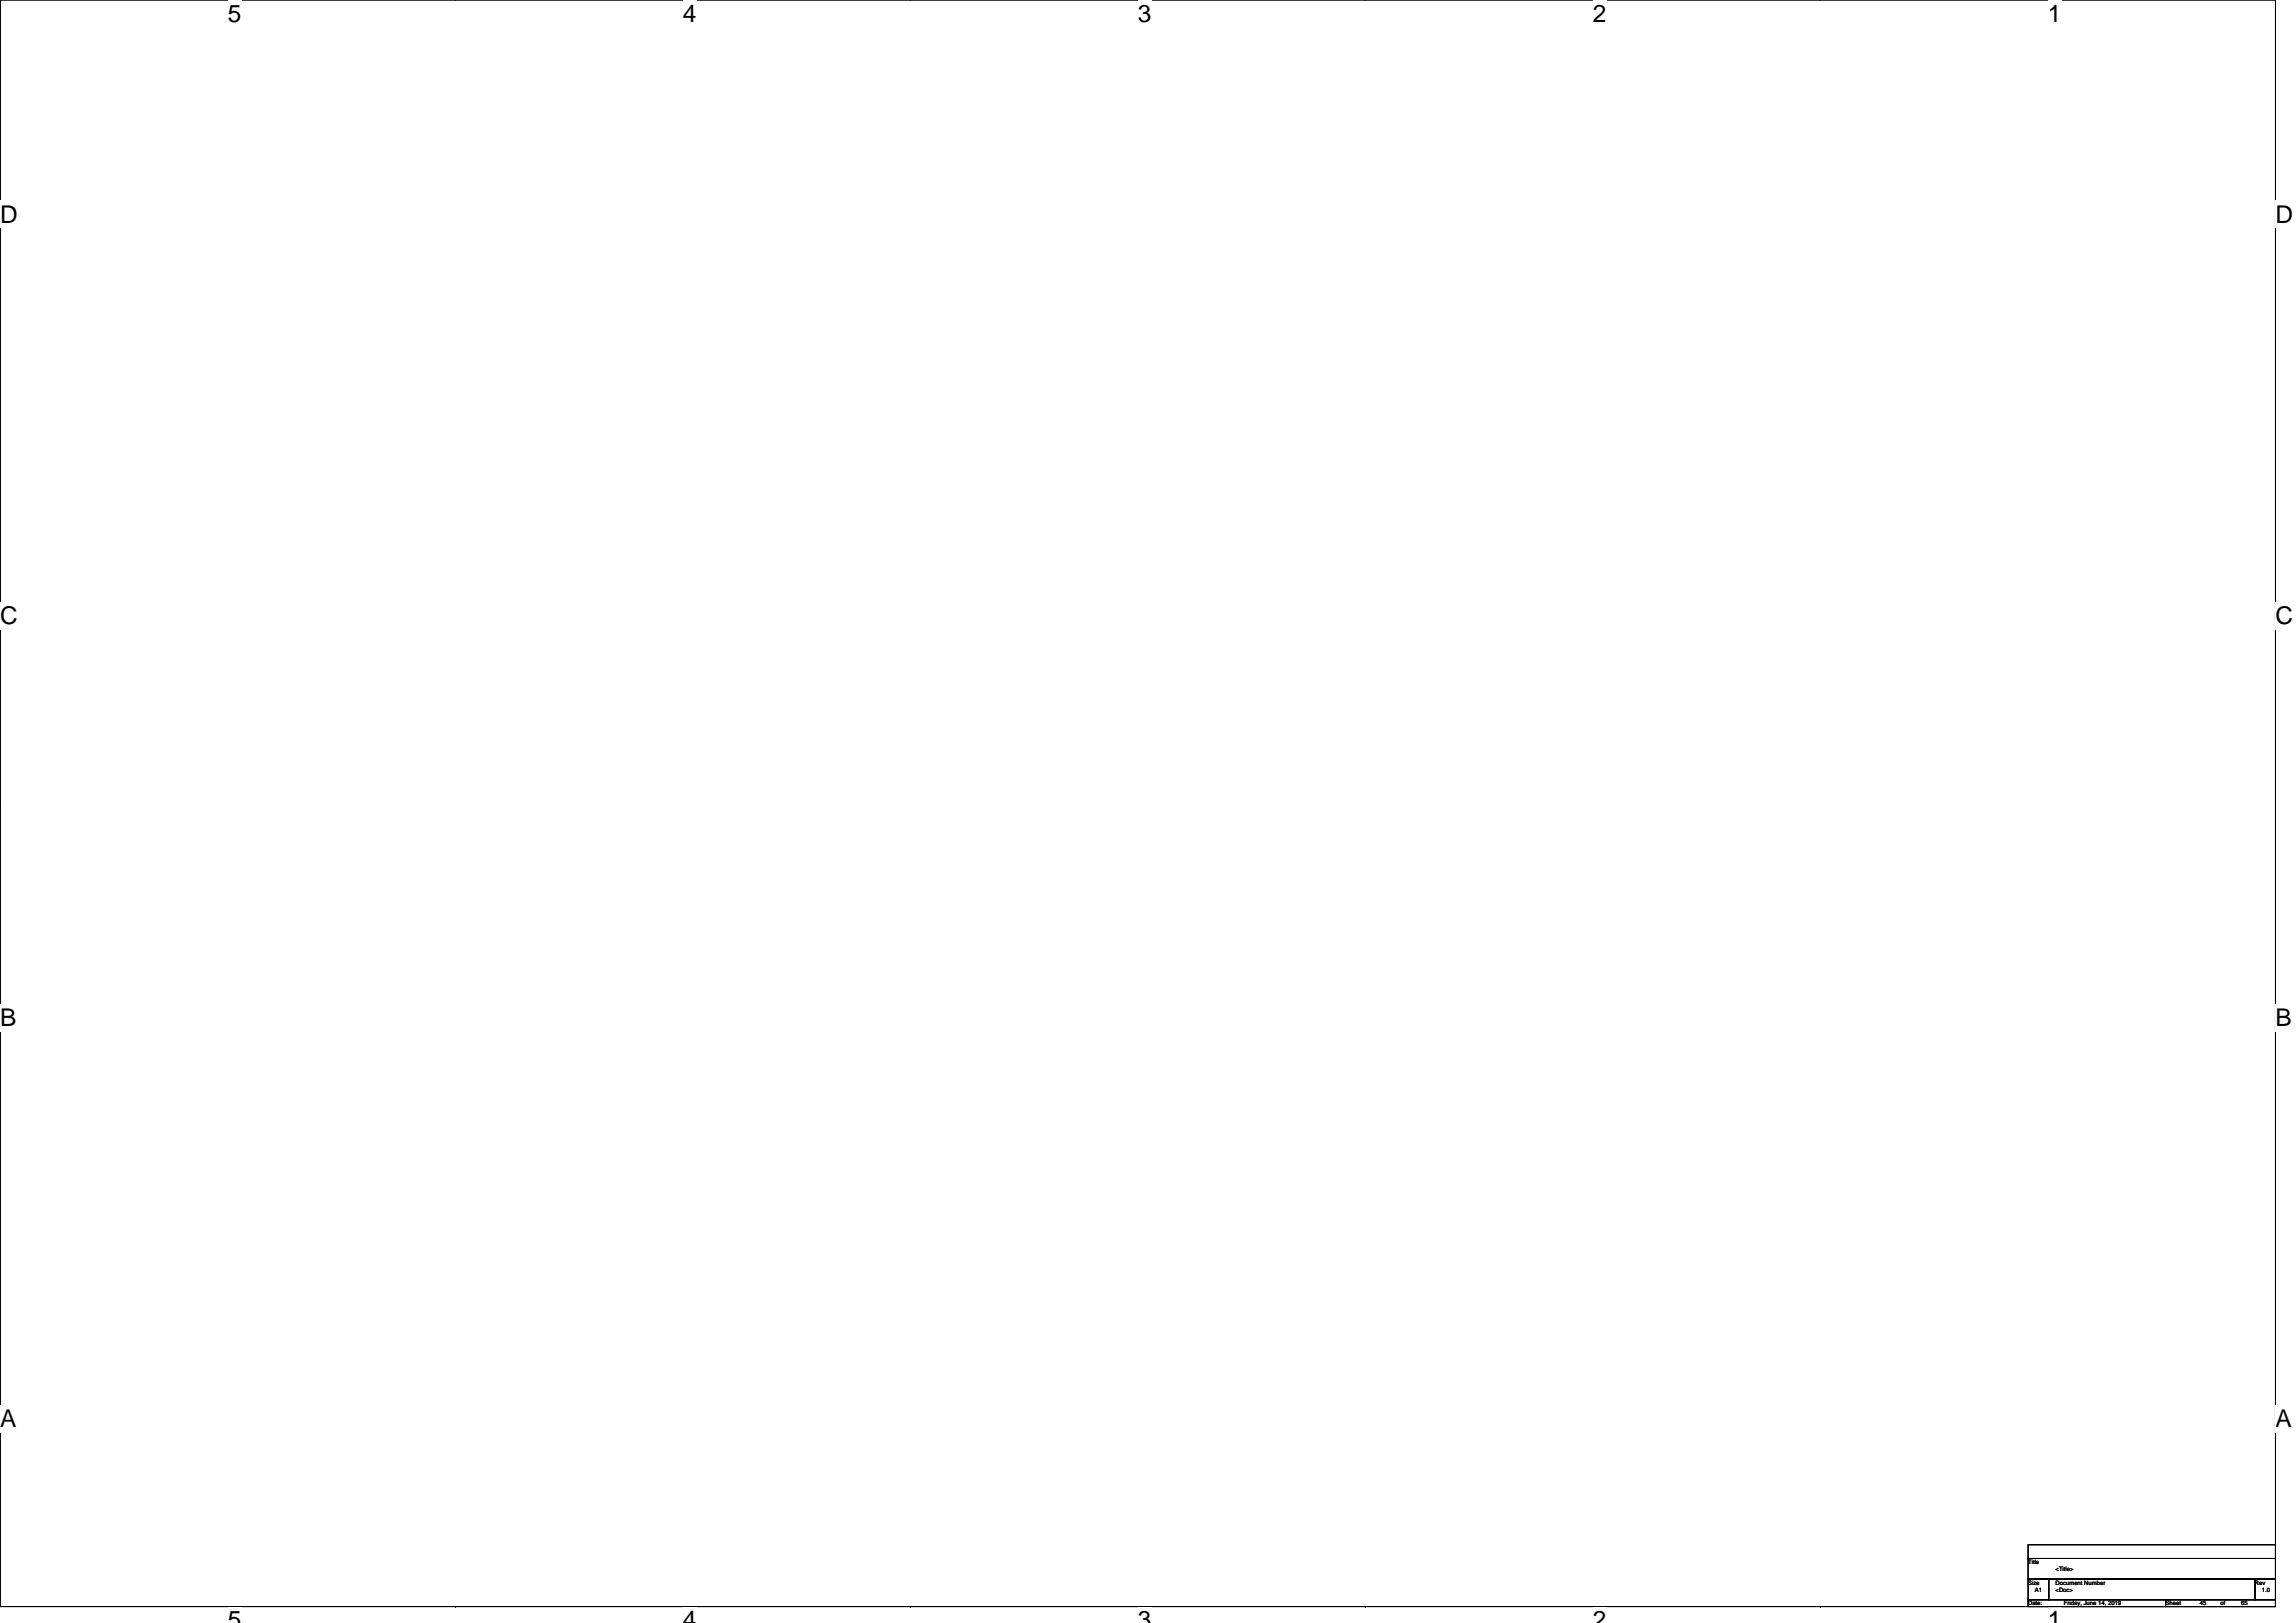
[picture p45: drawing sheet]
<svg xmlns="http://www.w3.org/2000/svg" width="297mm" height="210mm" viewBox="0 0 297 210" stroke-linecap="round" stroke-linejoin="round" font-family="sans-serif">
<defs><g id="words">
<g font-size="3.2">
<text x="29.5" y="2.8">5</text>
<text x="88.3" y="2.8">4</text>
<text x="147.2" y="2.8">3</text>
<text x="206.1" y="2.8">2</text>
<text x="264.9" y="2.8">1</text>
<text x="0" y="28.8">D</text>
<text x="294.4" y="28.8">D</text>
<text x="0" y="80.8">C</text>
<text x="294.4" y="80.8">C</text>
<text x="0" y="132.7">B</text>
<text x="294.4" y="132.7">B</text>
<text x="0" y="184.7">A</text>
<text x="294.4" y="184.7">A</text>
<text x="29.5" y="210.7">5</text>
<text x="88.3" y="210.7">4</text>
<text x="147.2" y="210.7">3</text>
<text x="206.1" y="210.7">2</text>
<text x="264.9" y="210.7">1</text>
</g>
<g font-size=".8">
<text x="262.4" y="202.4">Title</text>
<text x="265.9" y="203.2">&lt;Title&gt;</text>
<text x="262.4" y="205">Size</text>
<text x="262.4" y="207.7">Date:</text>
<text x="263.3" y="205.9">A1</text>
<text x="265.9" y="205">Document Number</text>
<text x="265.9" y="205.9">&lt;Doc&gt;</text>
<text x="267" y="207.7">Friday, June 14, 2019</text>
<text x="280.2" y="207.7">Sheet</text>
<text x="284.6" y="207.7">45</text>
<text x="287.3" y="207.7">of</text>
<text x="289.9" y="207.7">65</text>
<text x="291.7" y="205">Rev</text>
<text x="292.6" y="205.9">1.0</text>
</g>
</g></defs>
<path d="M0 0h294.4v207.9h-294.4z" fill="none" stroke="#000" stroke-width=".13"/>
<g fill="#fff">
<path d="M29.5 0h1.7v3.5h-1.7z"/>
<path d="M29.5 207.9h1.7v2h-1.7z"/>
</g>
<path d="M58.9 0h.1M58.9 207.9h.1" fill="none" stroke="#000" stroke-width=".13"/>
<g fill="#fff">
<path d="M88.3 0h1.8v3.5h-1.8z"/>
<path d="M88.3 207.9h1.8v2h-1.8z"/>
</g>
<path d="M117.8 0h.1M117.8 207.9h.1" fill="none" stroke="#000" stroke-width=".13"/>
<g fill="#fff">
<path d="M147.2 0h1.7v3.5h-1.7z"/>
<path d="M147.2 207.9h1.7v2h-1.7z"/>
</g>
<path d="M176.6 0h.1M176.6 207.9h.1" fill="none" stroke="#000" stroke-width=".13"/>
<g fill="#fff">
<path d="M206.1 0h1.7v3.5h-1.7z"/>
<path d="M206.1 207.9h1.7v2h-1.7z"/>
</g>
<path d="M235.5 0h.1M235.5 207.9h.1" fill="none" stroke="#000" stroke-width=".13"/>
<g fill="#fff">
<path d="M264.9 0h1.8v3.5h-1.8z"/>
<path d="M264.9 207.9h1.8v2h-1.8z"/>
<path d="M0 26h2.3v3.5h-2.3z"/>
<path d="M294.4 26h2.3v3.5h-2.3z"/>
<path d="M0 77.9h2.3v3.5h-2.3z"/>
<path d="M294.4 77.9h2.3v3.5h-2.3z"/>
</g>
<path d="M0 52h.1M294.4 52h.1" fill="none" stroke="#000" stroke-width=".13"/>
<g fill="#fff">
<path d="M0 129.9h2.1v3.5h-2.1z"/>
<path d="M294.4 129.9h2.1v3.5h-2.1z"/>
</g>
<path d="M0 103.9h.1M294.4 103.9h.1" fill="none" stroke="#000" stroke-width=".13"/>
<g fill="#fff">
<path d="M0 181.9h2.2v3.5h-2.2z"/>
<path d="M294.4 181.9h2.1v3.5h-2.1z"/>
</g>
<path d="M0 155.9h.1M294.4 155.9h.1M262.4 199.9h32v1.7h-32zM262.4 201.6h32v2.7h-32zM262.4 204.3h2.6v2.7h-2.6zM262.4 207h17.8v.9h-17.8zM265 204.3h26.7v2.7h-26.7zM280.2 207h14.2v.9h-14.2zM291.7 204.3h2.7v2.7h-2.7z" fill="none" stroke="#000" stroke-width=".13"/>
<use href="#words"/>
</svg>
